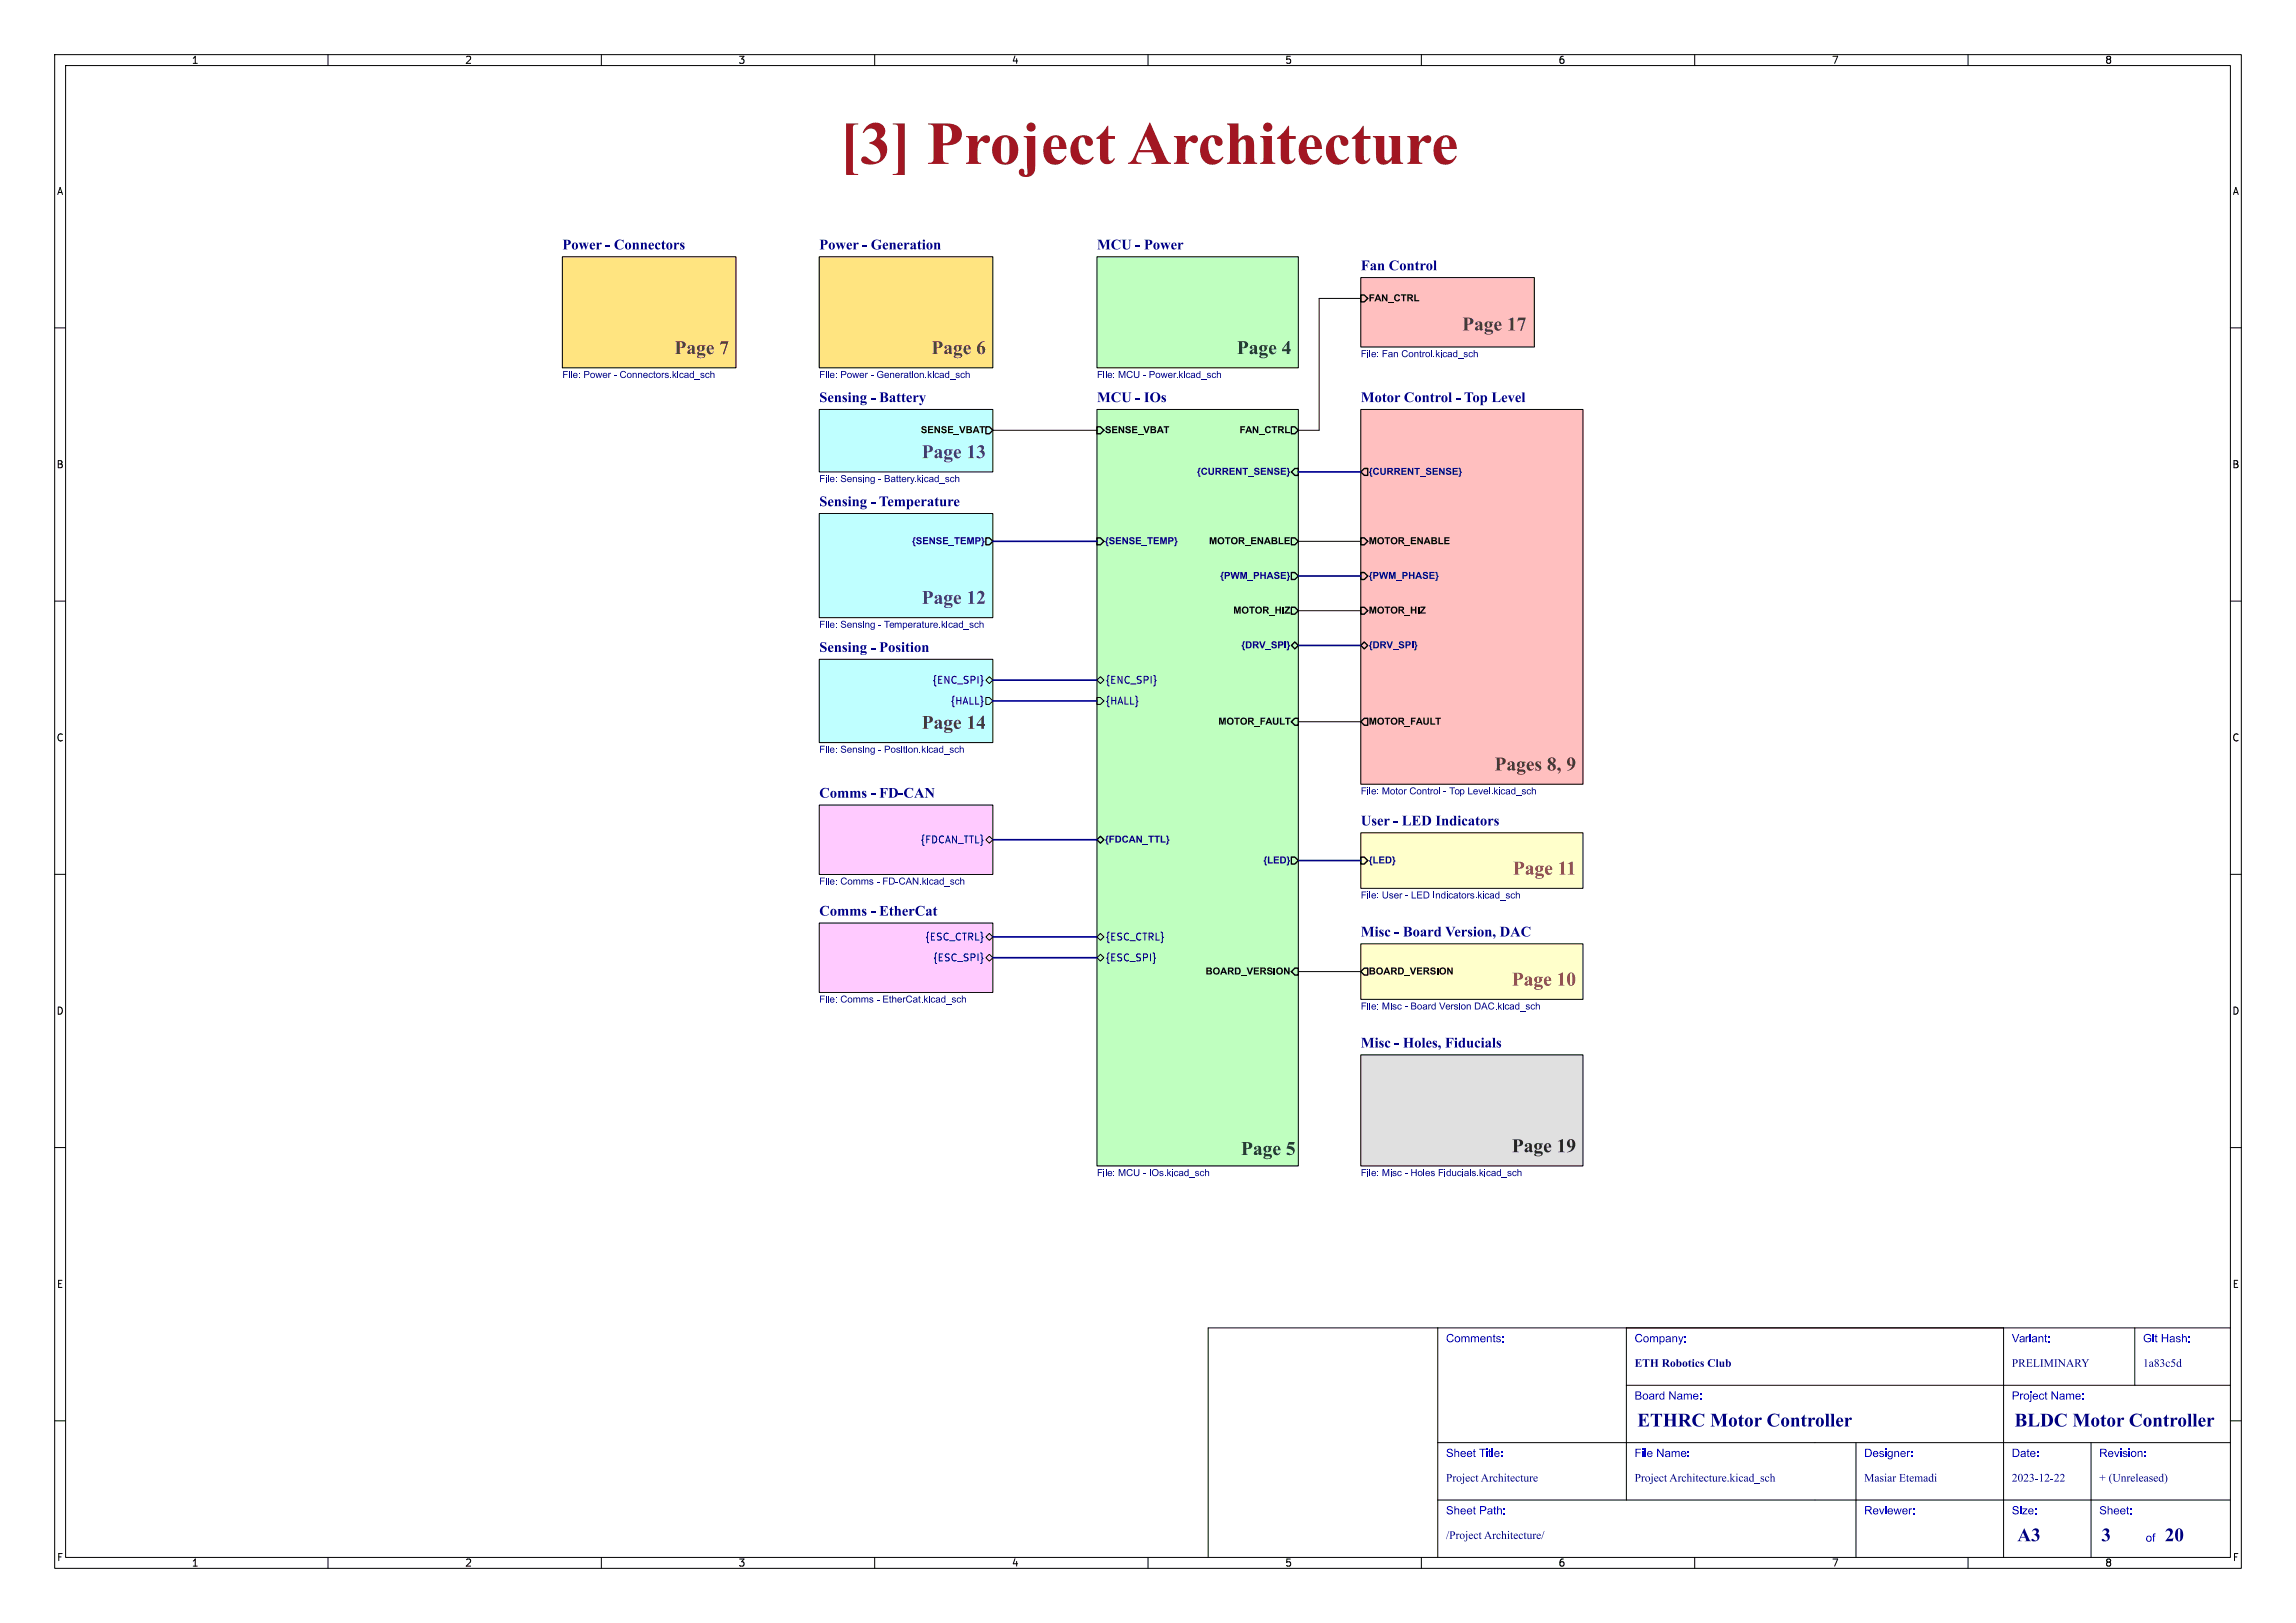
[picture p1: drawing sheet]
<svg xmlns="http://www.w3.org/2000/svg" width="420mm" height="297mm" viewBox="0 0 420 297" stroke-linecap="round" stroke-linejoin="round" font-family="sans-serif">
<defs><g id="words">
<text font-size="11.1" fill="#a21622" x="153.6" y="32.9">[3] ProjectArchitecture</text>
<g font-size="3.5" fill="#644632">
<text x="123.4" y="65.2">Page7</text>
<text x="170.4" y="65.2">Page6</text>
</g>
<g font-size="3.5" fill="#143c28">
<text x="226.3" y="65.2">Page4</text>
<text x="227" y="211.8">Page5</text>
</g>
<g font-size="3.5" fill="#502850">
<text x="267.5" y="60.9">Page17</text>
<text x="168.6" y="133.8">Page14</text>
</g>
<g font-size="3.5" fill="#3c3c78">
<text x="168.6" y="84.3">Page13</text>
<text x="168.6" y="110.9">Page12</text>
</g>
<text font-size="3.5" fill="#641e32" x="273.4" y="141.4">Pages8, 9</text>
<g font-size="3.5" fill="#785028">
<text x="276.7" y="160.5">Page11</text>
<text x="276.5" y="180.8">Page10</text>
</g>
<text font-size="3.5" fill="#232323" x="276.5" y="211.3">Page19</text>
<g font-size="3.5" fill="#00007f">
<text x="299.5" y="261.9">ETHRC Motor Controller</text>
<text x="368.5" y="261.9">BLDC Motor Controller</text>
<text x="369" y="282.9">A3</text>
<text x="384.4" y="282.9">3</text>
<text x="396" y="282.9">20</text>
</g>
<g font-size="2.7" fill="#000084">
<text x="102.9" y="46">Power- Connectors</text>
<text x="149.9" y="46">Power- Generation</text>
<text x="200.7" y="46">MCU - Power</text>
<text x="248.9" y="49.8">FanControl</text>
<text x="149.9" y="73.9">Sensing- Battery</text>
<text x="200.7" y="73.9">MCU - IOs</text>
<text x="248.9" y="73.9">Motor Control- TopLevel</text>
<text x="149.9" y="93">Sensing- Temperature</text>
<text x="149.9" y="119.6">Sensing- Position</text>
<text x="149.9" y="146.3">Comms- FD-CAN</text>
<text x="248.9" y="151.4">User- LED Indicators</text>
<text x="149.9" y="167.9">Comms- EtherCat</text>
<text x="248.9" y="171.7">Misc- BoardVersion,DAC</text>
<text x="248.9" y="192">Misc- Holes,Fiducials</text>
</g>
<g font-size="2.1" fill="#00f">
<text x="264.5" y="246.2">Comments:</text>
<text x="299" y="246.2">Company:</text>
<text x="368" y="246.2">Variant:</text>
<text x="392" y="246.2">Git Hash:</text>
<text x="299" y="256.7">Board Name:</text>
<text x="368" y="256.7">Project Name:</text>
<text x="264.5" y="267.2">Sheet Title:</text>
<text x="299" y="267.2">File Name:</text>
<text x="341" y="267.2">Designer:</text>
<text x="368" y="267.2">Date:</text>
<text x="384" y="267.2">Revision:</text>
<text x="264.5" y="277.7">Sheet Path:</text>
<text x="341" y="277.7">Reviewer:</text>
<text x="368" y="277.7">Size:</text>
<text x="384" y="277.7">Sheet:</text>
<text x="392.5" y="282.7">of</text>
</g>
<g font-size="2.1" fill="#00007f">
<text x="299" y="250.7">ETH RoboticsClub</text>
<text x="368" y="250.7">PRELIMINARY</text>
<text x="392" y="250.7">1a83c5d</text>
<text x="264.5" y="271.7">ProjectArchitecture</text>
<text x="299" y="271.7">ProjectArchitecture.kicad_sch</text>
<text x="341" y="271.7">MasiarEtemadi</text>
<text x="368" y="271.7">2023-12-22</text>
<text x="384" y="271.7">+ (Unreleased)</text>
<text x="264.5" y="282.2">/ProjectArchitecture/</text>
</g>
<g font-size="1.8">
<text x="35" y="11.9">1</text>
<text x="85" y="11.9">2</text>
<text x="135" y="11.9">3</text>
<text x="185" y="11.9">4</text>
<text x="235" y="11.9">5</text>
<text x="285" y="11.9">6</text>
<text x="335" y="11.9">7</text>
<text x="385" y="11.9">8</text>
<text x="10.3" y="35.9">A</text>
<text x="408.3" y="35.9">A</text>
<text x="250.4" y="55.6">FAN_CTRL</text>
<text x="168.4" y="79.7">SENSE_VBAT</text>
<text x="202.1" y="79.7">SENSE_VBAT</text>
<text x="226.8" y="79.7">FAN_CTRL</text>
<text x="10.3" y="85.9">B</text>
<text x="408.2" y="85.9">B</text>
<text x="221.2" y="100.1">MOTOR_ENABLE</text>
<text x="250.4" y="100.1">MOTOR_ENABLE</text>
<text x="225.6" y="112.8">MOTOR_HIZ</text>
<text x="250.4" y="112.8">MOTOR_HIZ</text>
<text x="10.3" y="135.9">C</text>
<text x="222.9" y="133.1">MOTOR_FAULT</text>
<text x="250.4" y="133.1">MOTOR_FAULT</text>
<text x="408.2" y="135.9">C</text>
<text x="220.5" y="178.8">BOARD_VERSION</text>
<text x="250.4" y="178.8">BOARD_VERSION</text>
<text x="10.3" y="185.9">D</text>
<text x="408.2" y="185.9">D</text>
<text x="10.3" y="235.9">E</text>
<text x="408.3" y="235.9">E</text>
<text x="10.3" y="285.9">F</text>
<text x="35" y="286.9">1</text>
<text x="85" y="286.9">2</text>
<text x="135" y="286.9">3</text>
<text x="185" y="286.9">4</text>
<text x="235" y="286.9">5</text>
<text x="285" y="286.9">6</text>
<text x="335" y="286.9">7</text>
<text x="385" y="286.9">8</text>
<text x="408.3" y="285.9">F</text>
</g>
<g font-size="1.8" fill="#000084">
<text x="102.9" y="69.9">File: Power - Connectors.kicad_sch</text>
<text x="149.9" y="69.9">File: Power - Generation.kicad_sch</text>
<text x="200.7" y="69.9">File: MCU - Power.kicad_sch</text>
<text x="248.9" y="66.1">File: Fan Control.kicad_sch</text>
<text x="149.9" y="88.9">File: Sensing - Battery.kicad_sch</text>
<text x="219" y="87.4">{CURRENT_SENSE}</text>
<text x="250.4" y="87.4">{CURRENT_SENSE}</text>
<text x="166.8" y="100.1">{SENSE_TEMP}</text>
<text x="202.1" y="100.1">{SENSE_TEMP}</text>
<text x="223.2" y="106.4">{PWM_PHASE}</text>
<text x="250.4" y="106.4">{PWM_PHASE}</text>
<text x="149.9" y="115.6">File: Sensing - Temperature.kicad_sch</text>
<text x="227.1" y="119.1">{DRV_SPI}</text>
<text x="250.4" y="119.1">{DRV_SPI}</text>
<text x="170.5" y="125.3">{ENC_SPI}</text>
<text x="202.1" y="125.3">{ENC_SPI}</text>
<text x="173.8" y="129.1">{HALL}</text>
<text x="202.1" y="129.1">{HALL}</text>
<text x="149.9" y="138.5">File: Sensing - Position.kicad_sch</text>
<text x="248.9" y="146.1">File: Motor Control - Top Level.kicad_sch</text>
<text x="168.3" y="154.5">{FDCAN_TTL}</text>
<text x="202.1" y="154.7">{FDCAN_TTL}</text>
<text x="231.1" y="158.5">{LED}</text>
<text x="250.4" y="158.5">{LED}</text>
<text x="149.9" y="162.6">File: Comms - FD-CAN.kicad_sch</text>
<text x="248.9" y="165.1">File: User - LED Indicators.kicad_sch</text>
<text x="169.1" y="172.3">{ESC_CTRL}</text>
<text x="202.1" y="172.3">{ESC_CTRL}</text>
<text x="170.6" y="176.1">{ESC_SPI}</text>
<text x="202.1" y="176.1">{ESC_SPI}</text>
<text x="149.9" y="184.2">File: Comms - EtherCat.kicad_sch</text>
<text x="248.9" y="185.5">File: Misc - Board Version DAC.kicad_sch</text>
<text x="248.9" y="215.9">File: Misc - Holes Fiducials.kicad_sch</text>
</g>
</g></defs>
<g fill="none" stroke="#000" stroke-width=".18">
<path d="M10 10h400v277h-400zM12 12h396v273h-396zM60 10v2M110 10v2M160 10v2M210 10v2M260 10v2M310 10v2M360 10v2M102.9 47h31.7v20.3h-31.7zM10 60h2M408 60h2"/>
<path d="M10 110h2M408 110h2M10 160h2M408 160h2M10 210h2M408 210h2M263 243v42M297.5 253.5h110.5M297.5 243v31.5M366.5 243v42M390.5 243v10.5M408 243h-187v42"/>
<path d="M10 260h2M263 274.5h145M263 264h145M339.5 264v21M382.5 264v21M408 260h2M60 285v2M110 285v2M160 285v2M210 285v2M260 285v2M310 285v2"/>
<path d="M360 285v2"/>
</g>
<g fill="#ffe480" stroke="#ffe480" stroke-width=".18">
<path d="M102.9 47h31.7v20.3h-31.7z"/>
<path d="M149.9 47h31.7v20.3h-31.7z"/>
</g>
<g fill="#bfffff" stroke="#bfffff" stroke-width=".18">
<path d="M149.9 74.9h31.7v11.5h-31.7z"/>
<path d="M149.9 94h31.7v19h-31.7z"/>
<path d="M149.9 120.7h31.7v15.2h-31.7z"/>
</g>
<path d="M248.9 193h40.7v20.4h-40.7z" fill="#e0e0e0" stroke="#e0e0e0" stroke-width=".18"/>
<g fill="#ffbfbf" stroke="#ffbfbf" stroke-width=".18">
<path d="M248.9 74.9h40.7v68.6h-40.7z"/>
<path d="M248.9 50.8h31.8v12.7h-31.8z"/>
</g>
<g fill="#ffffcb" stroke="#ffffcb" stroke-width=".18">
<path d="M248.9 152.4h40.7v10.2h-40.7z"/>
<path d="M248.9 172.7h40.7v10.2h-40.7z"/>
</g>
<g fill="#ffcaff" stroke="#ffcaff" stroke-width=".18">
<path d="M149.9 147.3h31.7v12.7h-31.7z"/>
<path d="M149.9 168.9h31.7v12.7h-31.7z"/>
</g>
<g fill="#bfffbf" stroke="#bfffbf" stroke-width=".18">
<path d="M200.7 47h36.8v20.3h-36.8z"/>
<path d="M200.7 74.9h36.8v138.5h-36.8z"/>
</g>
<g fill="#000084">
<path d="M103 67.9h.9v.1h-.7v.4h.6v.2h-.6v.6h-.2z"/>
<path d="M104.1 67.9h.1v.2h-.1z"/>
<path d="M104.5 67.9h.1v1.3h-.1z"/>
<path d="M106.9 67.9h.4a.39 .39 0 0 1 .5 .4 .39 .39 0 0 1-.4 .3h-.4v.6h-.1v-.7h.6l.2-.2-.2-.3h-.5v.5h-.1z"/>
<path d="M113.6 68l.6-.1 .3 .3-.1 .1a.45 .45 0 0 0-.7-.2 .45 .45 0 0 0-.1 .7l.4 .2h.2l.2-.3 .1 .1a.62 .62 0 0 1-.9 .2 .62 .62 0 0 1 0-1z"/>
<path d="M119.6 68l.2-.1v.3h.1v.2h-.1v.5l.1 .3a.23 .23 0 0 1-.2-.1 .23 .23 0 0 1-.1-.2v-.5h-.1z"/>
<path d="M123 67.9h.2v.7l.4-.4h.2l-.4 .4 .4 .6h-.2l-.3-.5-.1 .5h-.2z"/>
<path d="M123.9 67.9h.2v.2h-.2z"/>
<path d="M126.3 68.3l.2-.1 .3 .1v-.4h.1v1.3l-.1-.2-.2 .2-.3-.1-.2-.3 .2-.1a.29 .29 0 0 0 .4 .3 .29 .29 0 0 0 .1-.5l-.3-.1-.2 .3h-.2z"/>
<path d="M129.9 67.9h.2v.4l.3-.1 .3 .2v.8h-.2v-.7l-.2-.1-.2 .1v.7h-.2z"/>
</g>
<path d="M149.9 74.9h31.7v11.5h-31.7z" fill="none" stroke="#000" stroke-width=".18"/>
<path d="M180.3 78.1h.7l.6 .6-.6 .7h-.7z" fill="none" stroke="#000" stroke-width=".25"/>
<g fill="#000084">
<path d="M150 86.9h.9v.2h-.7v.4h.6v.1h-.6v.6h-.2z"/>
<path d="M151.1 86.9h.1v.2h-.1z"/>
<path d="M151.5 86.9h.1v1.3h-.1z"/>
<path d="M153.9 87h.6l.3 .2-.2 .1a.27 .27 0 0 0-.3-.3 .27 .27 0 0 0-.2 .4l.2 .1a.43 .43 0 0 1 .5 .5 .43 .43 0 0 1-.8 .2l-.2-.3 .1-.1a.31 .31 0 0 0 .4 .3 .31 .31 0 0 0 .3-.4l-.7-.2z"/>
<path d="M157.9 86.9h.1v.2h-.1z"/>
<path d="M161.8 86.9l.8 .1 .1 .3-.1 .2 .2 .3a.38 .38 0 0 1-.5 .4h-.5v-.1l.8-.1-.1-.3-.5-.1v.5h-.2v-.6h.5a.2 .2 0 0 0 .3-.2 .2 .2 0 0 0-.2-.2h-.4v.4h-.2z"/>
<path d="M164 87.1l.2-.1v.3h.1v.1h-.1v.5l.2 .3a.23 .23 0 0 1-.3 0 .23 .23 0 0 1-.1-.3v-.5h-.1z"/>
<path d="M164.5 87.1l.2-.1v.3h.1v.1h-.1v.5l.2 .3a.23 .23 0 0 1-.3 0 .23 .23 0 0 1-.1-.3v-.5h-.1z"/>
<path d="M167.8 86.9h.2v.8l.3-.4h.2l-.3 .3 .4 .6h-.2l-.3-.5-.1 .5h-.2z"/>
<path d="M168.7 86.9h.2v.2h-.2z"/>
<path d="M171 87.4l.3-.1 .3 .1v-.5h.1v1.3l-.1-.1-.2 .1h-.3l-.2-.4h.2a.29 .29 0 0 0 .4 .3 .29 .29 0 0 0 .1-.5l-.3-.2-.2 .4h-.2z"/>
<path d="M174.7 86.9h.2v.5l.3-.1 .2 .1 .1 .8h-.2v-.6l-.2-.2-.2 .1v.7h-.2z"/>
</g>
<path d="M248.9 193h40.7v20.4h-40.7z" fill="none" stroke="#000" stroke-width=".18"/>
<g fill="#000084">
<path d="M249.1 213.9h.8v.2h-.7v.4h.6v.1h-.6v.6h-.1z"/>
<path d="M250.1 213.9h.2v.2h-.2z"/>
<path d="M250.5 213.9h.2v1.3h-.2z"/>
<path d="M252.9 213.9h.3l.3 1.1 .4-1.1h.2v1.3h-.1v-1.1l-.4 1.1h-.2l-.3-1.1v1.1h-.2z"/>
<path d="M254.4 213.9h.1v.2h-.1z"/>
<path d="M258.1 213.9h.2v.6h.7v-.6h.1v1.3h-.1v-.6h-.7v.6h-.2z"/>
<path d="M260.4 213.9h.1v1.3h-.1z"/>
<path d="M263.2 213.9h.8v.2h-.6v.4h.5v.1h-.5v.6h-.2z"/>
<path d="M264.2 213.9h.2v.2h-.2z"/>
<path d="M264.7 214.4l.3-.1 .2 .1v-.5h.2v1.3l-.2-.1-.1 .1h-.3l-.2-.4h.1a.29 .29 0 0 0 .4 .3 .29 .29 0 0 0 .1-.5l-.3-.2-.2 .4h-.1z"/>
<path d="M267.5 213.9h.2v.2h-.2z"/>
<path d="M268.9 213.9h.1v1.3h-.1z"/>
<path d="M270.7 213.9h.1v.8l.4-.4h.2l-.4 .3 .4 .6h-.2l-.3-.5-.1 .5h-.1z"/>
<path d="M271.5 213.9h.2v.2h-.2z"/>
<path d="M273.9 214.4l.2-.1 .3 .1v-.5h.2v1.3l-.2-.1-.2 .1h-.2l-.2-.4h.1a.29 .29 0 0 0 .4 .3 .29 .29 0 0 0 .1-.5l-.3-.2-.2 .4h-.1z"/>
<path d="M277.6 213.9h.1v.5l.3-.1 .3 .1v.8h-.1v-.6l-.2-.2-.3 .1v.7h-.1z"/>
</g>
<path d="M248.9 74.9h40.7v68.6h-40.7z" fill="none" stroke="#000" stroke-width=".18"/>
<path d="M248.9 98.4h.7l.6 .7-.6 .6h-.7zM249.6 85.7h.6v1.3h-.6l-.7-.6zM248.9 111.1h.7l.6 .7-.6 .6h-.7zM248.9 118.1l.7-.6 .6 .6-.6 .6zM248.9 104.8h.7l.6 .6-.6 .6h-.7zM249.6 131.4h.6v1.3h-.6l-.7-.6z" fill="none" stroke="#000" stroke-width=".25"/>
<g fill="#000084">
<path d="M249.1 144.1h.8v.1h-.7v.4h.6v.2h-.6v.6h-.1z"/>
<path d="M250.1 144.1h.2v.2h-.2z"/>
<path d="M250.5 144.1h.2v1.3h-.2z"/>
<path d="M252.9 144.1h.3l.3 1.1 .4-1.1h.2v1.3h-.1v-1.1l-.4 1.1h-.2l-.3-1.1v1.1h-.2z"/>
<path d="M255.4 144.2l.1-.1v.3h.2v.2h-.2v.5l.2 .3a.23 .23 0 0 1-.2-.1 .23 .23 0 0 1-.1-.2v-.5h-.1z"/>
<path d="M258.1 144.2l.6-.1 .3 .3-.2 .1a.45 .45 0 0 0-.6-.2 .45 .45 0 0 0-.1 .7l.4 .2h.2l.1-.3 .2 .1a.62 .62 0 0 1-.9 .2 .62 .62 0 0 1 0-1z"/>
<path d="M261.2 144.2l.2-.1v.3h.1v.2h-.1v.5l.1 .3a.23 .23 0 0 1-.2-.1 .23 .23 0 0 1-.1-.2v-.5h-.1z"/>
<path d="M263.3 144.1h.1v1.3h-.1z"/>
<path d="M265.1 144.1h1v.1h-.4v1.2h-.1v-1.2h-.5z"/>
<path d="M268.6 144.1h.1v1.1h.7v.2h-.8z"/>
<path d="M272.4 144.1h.2v1.3h-.2z"/>
<path d="M273.3 144.1h.1v.7l.4-.4h.2l-.3 .4 .4 .6h-.2l-.3-.5-.2 .5h-.1z"/>
<path d="M274.2 144.1h.1v.2h-.1z"/>
<path d="M276.5 144.5l.3-.1 .2 .1v-.4h.2v1.3l-.2-.2-.1 .2-.3-.1-.2-.3 .2-.1a.29 .29 0 0 0 .3 .3 .29 .29 0 0 0 .1-.5l-.3-.1-.1 .3h-.2z"/>
<path d="M280.2 144.1h.2v.4l.2-.1 .3 .2 .1 .8h-.2v-.7l-.2-.1-.2 .1v.7h-.2z"/>
</g>
<path d="M248.9 152.4h40.7v10.2h-40.7z" fill="none" stroke="#000" stroke-width=".18"/>
<path d="M248.9 156.8h.7l.6 .7-.6 .6h-.7z" fill="none" stroke="#000" stroke-width=".25"/>
<g fill="#000084">
<path d="M249.1 163.1h.8v.2h-.7v.4h.6v.1h-.6v.6h-.1z"/>
<path d="M250.1 163.1h.2v.2h-.2z"/>
<path d="M250.5 163.1h.2v1.3h-.2z"/>
<path d="M252.9 163.1h.2v.8a.34 .34 0 0 0 .3 .4 .34 .34 0 0 0 .3-.4v-.8h.2v.8a.5 .5 0 0 1-.5 .5 .5 .5 0 0 1-.5-.5z"/>
<path d="M258.2 163.1h.2v1.2h.6v.1h-.8z"/>
<path d="M259.2 163.1h.9v.2h-.7v.4h.7v.1h-.7v.5h.8v.1h-1z"/>
<path d="M260.4 163.1h.4a.64 .64 0 0 1 .7 .7 .64 .64 0 0 1-.6 .6h-.5v-.1h.4a.49 .49 0 0 0 .5-.5 .49 .49 0 0 0-.5-.5h-.2v1h-.2z"/>
<path d="M262.2 163.1h.2v1.3h-.2z"/>
<path d="M263.7 163.6l.3-.1 .2 .1v-.5h.2v1.3l-.2-.1-.1 .1h-.3l-.2-.4h.2a.29 .29 0 0 0 .3 .3 .29 .29 0 0 0 .1-.5l-.3-.2-.1 .4h-.2z"/>
<path d="M264.6 163.1h.2v.2h-.2z"/>
<path d="M266.9 163.3l.2-.1v.3h.1v.1h-.1v.5l.2 .3a.23 .23 0 0 1-.3 0 .23 .23 0 0 1-.1-.3v-.5h-.1z"/>
<path d="M270.4 163.1h.1v.8l.4-.4h.2l-.4 .3 .4 .6h-.2l-.3-.5-.1 .5h-.1z"/>
<path d="M271.3 163.1h.1v.2h-.1z"/>
<path d="M273.6 163.6l.3-.1 .2 .1v-.5h.2v1.3l-.2-.1-.2 .1h-.2l-.2-.4h.1a.29 .29 0 0 0 .4 .3 .29 .29 0 0 0 .1-.5l-.3-.2-.2 .4h-.1z"/>
<path d="M277.3 163.1h.1v.5l.3-.1 .3 .1v.8h-.1v-.6l-.2-.2-.2 .1-.1 .7h-.1z"/>
</g>
<path d="M248.9 172.7h40.7v10.2h-40.7z" fill="none" stroke="#000" stroke-width=".18"/>
<path d="M249.6 177.2h.6v1.2h-.6l-.7-.6z" fill="none" stroke="#000" stroke-width=".25"/>
<g fill="#000084">
<path d="M249.1 183.5h.8v.1h-.7v.4h.6v.2h-.6v.5h-.1z"/>
<path d="M250.1 183.5h.2v.1h-.2z"/>
<path d="M250.5 183.5h.2v1.2h-.2z"/>
<path d="M252.9 183.5h.3l.3 1 .4-1h.2v1.2h-.1v-1l-.4 1h-.2l-.3-1v1h-.2z"/>
<path d="M254.4 183.5h.1v.1h-.1z"/>
<path d="M258.1 183.5l.8 .1 .1 .2-.1 .3 .2 .3a.38 .38 0 0 1-.5 .3h-.5v-.1l.8-.1-.1-.3-.5-.1v.5h-.2v-.6h.5a.2 .2 0 0 0 .3-.1 .2 .2 0 0 0-.2-.3h-.4v.4h-.2z"/>
<path d="M261.9 183.9l.3-.1 .3 .1v-.4h.1v1.2l-.1-.1-.2 .1h-.3l-.2-.3 .2-.1a.29 .29 0 0 0 .3 .3 .29 .29 0 0 0 .1-.5l-.2-.2-.2 .4h-.2z"/>
<path d="M263.2 183.5h.2l.4 1.1 .4-1.1h.2l-.5 1.2h-.2z"/>
<path d="M266.9 183.5h.2v.1h-.2z"/>
<path d="M269.8 183.5h.4a.64 .64 0 0 1 .6 .6 .64 .64 0 0 1-.5 .6h-.5v-.1h.4a.49 .49 0 0 0 .5-.5 .49 .49 0 0 0-.5-.5h-.2v1h-.2z"/>
<path d="M271.4 183.5h.2l.5 1.2h-.2l-.1-.4h-.5l-.2 .4h-.2l.2-.5h.6l-.2-.6-.2 .6h-.2z"/>
<path d="M272.4 183.6l.6-.1 .3 .2-.2 .2a.45 .45 0 0 0-.6-.2 .45 .45 0 0 0-.1 .7l.4 .2 .2-.1 .2-.2h.1a.62 .62 0 0 1-.9 .3 .62 .62 0 0 1 0-1z"/>
<path d="M274 183.5h.2v.7l.3-.4h.2l-.3 .4 .4 .5h-.2l-.3-.4-.1 .4h-.2z"/>
<path d="M274.9 183.5h.2v.1h-.2z"/>
<path d="M277.2 183.9l.3-.1 .3 .1v-.4h.1v1.2l-.1-.1-.2 .1h-.3l-.2-.3 .2-.1a.29 .29 0 0 0 .4 .3 .29 .29 0 0 0 .1-.5l-.3-.2-.2 .4h-.2z"/>
<path d="M280.9 183.5h.2v.4l.3-.1 .2 .1 .1 .8h-.2v-.6l-.2-.2-.2 .2v.6h-.2z"/>
</g>
<path d="M149.9 94h31.7v19h-31.7z" fill="none" stroke="#000" stroke-width=".18"/>
<path d="M180.3 98.4h.7l.6 .7-.6 .6h-.7z" fill="none" stroke="#000" stroke-width=".25"/>
<g fill="#000084">
<path d="M150 113.6h.9v.2h-.7v.4h.6v.1h-.6v.6h-.2z"/>
<path d="M151.1 113.6h.1v.2h-.1z"/>
<path d="M151.5 113.6h.1v1.3h-.1z"/>
<path d="M153.9 113.7l.6-.1 .3 .3-.2 .1a.27 .27 0 0 0-.3-.3 .27 .27 0 0 0-.2 .4h.2a.43 .43 0 0 1 .5 .6 .43 .43 0 0 1-.8 .2l-.2-.3 .1-.1a.31 .31 0 0 0 .4 .3 .31 .31 0 0 0 .3-.4l-.7-.3z"/>
<path d="M157.9 113.6h.1v.2h-.1z"/>
<path d="M161.7 113.6h1v.2h-.4v1.1h-.1v-1.1h-.5z"/>
<path d="M168.7 113.7l.2-.1v.4h.1v.1h-.1v.5l.2 .3a.23 .23 0 0 1-.3 0 .23 .23 0 0 1-.1-.3v-.5h-.1z"/>
<path d="M172.3 113.6h.1v.7l.4-.3h.2l-.4 .3 .4 .6h-.2l-.3-.5-.1 .5h-.1z"/>
<path d="M173.1 113.6h.2v.2h-.2z"/>
<path d="M175.5 114l.3-.1 .2 .2v-.5h.2v1.3l-.2-.1-.2 .1-.2-.1-.2-.3 .1-.1a.29 .29 0 0 0 .4 .4 .29 .29 0 0 0 .1-.5l-.3-.2-.2 .3h-.1z"/>
<path d="M179.2 113.6h.1v.5l.3-.2 .3 .2v.8h-.1v-.7l-.2-.1-.2 .1-.1 .7h-.1z"/>
</g>
<path d="M149.9 120.7h31.7v15.2h-31.7zM180.3 127.6h.7l.6 .7-.6 .6h-.7zM181 123.8l.6 .7-.6 .6-.7-.6z" fill="none" stroke="#000" stroke-width=".18"/>
<path d="M179.7 124.5l.1 .1h-.1" fill="none" stroke="#000084" stroke-width=".18"/>
<g fill="#000084">
<path d="M150 136.5h.9v.1h-.7v.4h.6v.2h-.6v.5h-.2z"/>
<path d="M151.1 136.5h.1v.1h-.1z"/>
<path d="M151.5 136.5h.1v1.2h-.1z"/>
<path d="M153.9 136.6l.6-.1 .3 .3h-.2a.27 .27 0 0 0-.3-.3 .27 .27 0 0 0-.2 .4l.2 .1a.43 .43 0 0 1 .5 .6 .43 .43 0 0 1-.8 .1l-.2-.3 .1-.1a.31 .31 0 0 0 .4 .3 .31 .31 0 0 0 .3-.3l-.7-.3z"/>
<path d="M157.9 136.5h.1v.1h-.1z"/>
<path d="M161.8 136.5h.5a.39 .39 0 0 1 .5 .3 .39 .39 0 0 1-.5 .4h-.3v.5h-.2v-.6h.7l.1-.3-.1-.2h-.5v.5h-.2z"/>
<path d="M164.9 136.5h.1v.1h-.1z"/>
<path d="M165.3 136.6l.2-.1v.3h.1v.1h-.1v.6l.1 .2a.23 .23 0 0 1-.2 0 .23 .23 0 0 1-.1-.2v-.6h-.1z"/>
<path d="M165.8 136.5h.1v.1h-.1z"/>
<path d="M168.6 136.5h.2v.7l.4-.4h.2l-.4 .4 .4 .5h-.2l-.3-.4-.1 .4h-.2z"/>
<path d="M169.5 136.5h.2v.1h-.2z"/>
<path d="M171.9 136.9l.2-.1 .3 .1v-.4h.1v1.2l-.1-.1-.2 .2-.3-.1-.2-.3 .2-.1a.29 .29 0 0 0 .4 .3 .29 .29 0 0 0 .1-.5l-.3-.2-.2 .4h-.2z"/>
<path d="M175.5 136.5h.2v.4l.3-.1 .3 .2v.7h-.2v-.6l-.2-.2-.2 .2v.6h-.2z"/>
</g>
<path d="M149.9 147.3h31.7v12.7h-31.7zM180.3 153.7l.7-.7 .6 .7-.6 .6z" fill="none" stroke="#000" stroke-width=".18"/>
<g fill="#000084">
<path d="M150 160.6h.9v.1h-.7v.4h.6v.2h-.6v.6h-.2z"/>
<path d="M151.1 160.6h.1v.2h-.1z"/>
<path d="M151.5 160.6h.1v1.3h-.1z"/>
<path d="M154 160.8l.6-.2 .3 .3-.2 .1a.45 .45 0 0 0-.6-.2 .45 .45 0 0 0-.1 .7l.4 .2h.2l.2-.3 .1 .1a.62 .62 0 0 1-.9 .3 .62 .62 0 0 1 0-1z"/>
<path d="M161.6 160.6h.8v.1h-.7v.4h.6v.2h-.6v.6h-.1z"/>
<path d="M162.6 160.6h.5a.64 .64 0 0 1 .6 .6 .64 .64 0 0 1-.6 .7h-.5v-.2h.5a.49 .49 0 0 0 .4-.5 .49 .49 0 0 0-.4-.5h-.3v1h-.2z"/>
<path d="M164.6 160.8l.6-.2 .3 .3-.1 .1a.45 .45 0 0 0-.7-.2 .45 .45 0 0 0 0 .7l.3 .2h.3l.1-.3 .2 .1a.62 .62 0 0 1-1 .3 .62 .62 0 0 1 0-1z"/>
<path d="M166.1 160.6h.2l.5 1.3h-.2l-.1-.4h-.5l-.2 .4h-.2l.3-.6h.5l-.2-.6-.2 .6h-.1z"/>
<path d="M167 160.6h.1l.7 1v-1h.2v1.3h-.2l-.7-1v1h-.1z"/>
<path d="M168.7 160.6h.2v.7l.4-.3h.2l-.4 .3 .4 .6h-.2l-.3-.5-.1 .5h-.2z"/>
<path d="M169.6 160.6h.2v.2h-.2z"/>
<path d="M172 161l.2-.1 .3 .2v-.5h.1v1.3l-.1-.1-.2 .1-.3-.1-.2-.3 .2-.1a.29 .29 0 0 0 .4 .3 .29 .29 0 0 0 .1-.4l-.3-.2-.2 .3h-.2z"/>
<path d="M175.6 160.6h.2v.5l.3-.2 .3 .2v.8h-.2v-.7l-.2-.1-.2 .1v.7h-.2z"/>
</g>
<path d="M149.9 168.9h31.7v12.7h-31.7zM180.3 175.3l.7-.7 .6 .7-.6 .6zM181 170.8l.6 .7-.6 .6-.7-.6z" fill="none" stroke="#000" stroke-width=".18"/>
<path d="M179.7 175.3l.1 .1h-.1" fill="none" stroke="#000084" stroke-width=".18"/>
<g fill="#000084">
<path d="M150 182.2h.9v.1h-.7v.4h.6v.2h-.6v.6h-.2z"/>
<path d="M151.1 182.2h.1v.2h-.1z"/>
<path d="M151.5 182.2h.1v1.3h-.1z"/>
<path d="M154 182.3l.6-.1 .3 .3-.2 .1a.45 .45 0 0 0-.6-.2 .45 .45 0 0 0-.1 .7l.4 .2h.2l.2-.3 .1 .1a.62 .62 0 0 1-.9 .2 .62 .62 0 0 1 0-1z"/>
<path d="M161.5 182.2h1v.1h-.8v.4h.7v.2h-.7v.4h.8v.2h-1z"/>
<path d="M162.7 182.3l.2-.1v.3h.2v.2h-.2v.5l.2 .3a.23 .23 0 0 1-.3-.1 .23 .23 0 0 1-.1-.2v-.5h-.1z"/>
<path d="M163.2 182.2h.2v.4l.2-.1 .3 .2 .1 .8h-.2v-.7l-.2-.1-.2 .1v.7h-.2z"/>
<path d="M165.9 182.3l.6-.1 .3 .3-.1 .1a.45 .45 0 0 0-.7-.2 .45 .45 0 0 0 0 .7l.3 .2h.3l.1-.3 .2 .1a.62 .62 0 0 1-1 .2 .62 .62 0 0 1 0-1z"/>
<path d="M168.1 182.3l.1-.1v.3h.2v.2h-.2v.5l.2 .3a.23 .23 0 0 1-.3-.1 .23 .23 0 0 1 0-.2v-.5h-.1z"/>
<path d="M169 182.2h.2v.7l.4-.4h.2l-.4 .4 .4 .6h-.2l-.3-.5-.1 .5h-.2z"/>
<path d="M169.9 182.2h.2v.2h-.2z"/>
<path d="M172.3 182.6l.2-.1 .3 .1v-.4h.1v1.3l-.1-.2-.2 .2-.3-.1-.2-.3 .2-.1a.29 .29 0 0 0 .4 .3 .29 .29 0 0 0 .1-.5l-.3-.1-.2 .3h-.2z"/>
<path d="M175.9 182.2h.2v.4l.3-.1 .3 .2v.8h-.2v-.7l-.2-.1-.2 .1v.7h-.2z"/>
</g>
<path d="M149.9 47h31.7v20.3h-31.7z" fill="none" stroke="#000" stroke-width=".18"/>
<g fill="#000084">
<path d="M150 67.9h.9v.1h-.7v.4h.6v.2h-.6v.6h-.2z"/>
<path d="M151.1 67.9h.1v.2h-.1z"/>
<path d="M151.5 67.9h.1v1.3h-.1z"/>
<path d="M153.8 67.9h.5a.39 .39 0 0 1 .5 .4 .39 .39 0 0 1-.5 .3h-.3v.6h-.2v-.7h.7l.1-.2-.1-.3h-.5v.5h-.2z"/>
<path d="M160.6 68l.6-.1 .3 .2 .1 .1-.2 .1a.49 .49 0 0 0-.7-.1 .49 .49 0 0 0 0 .8 .49 .49 0 0 0 .7-.1v-.2h-.3v-.2h.5v.5a.69 .69 0 0 1-1 0 .69 .69 0 0 1 0-1z"/>
<path d="M166.4 68l.2-.1v.3h.1v.2h-.1v.5l.1 .3a.23 .23 0 0 1-.2-.1 .23 .23 0 0 1-.1-.2v-.5h-.1z"/>
<path d="M166.9 67.9h.1v.2h-.1z"/>
<path d="M169.7 67.9h.2v.7l.4-.4h.2l-.4 .4 .4 .6h-.2l-.3-.5-.1 .5h-.2z"/>
<path d="M170.6 67.9h.2v.2h-.2z"/>
<path d="M173 68.3l.2-.1 .3 .1v-.4h.1v1.3l-.1-.2-.2 .2-.3-.1-.2-.3 .2-.1a.29 .29 0 0 0 .4 .3 .29 .29 0 0 0 .1-.5l-.3-.1-.2 .3h-.2z"/>
<path d="M176.6 67.9h.2v.4l.3-.1 .3 .2v.8h-.2v-.7l-.2-.1-.2 .1v.7h-.2z"/>
</g>
<path d="M200.7 47h36.8v20.3h-36.8z" fill="none" stroke="#000" stroke-width=".18"/>
<g fill="#000084">
<path d="M200.8 67.9h.9v.1h-.7v.4h.6v.2h-.6v.6h-.2z"/>
<path d="M201.9 67.9h.1v.2h-.1z"/>
<path d="M202.3 67.9h.1v1.3h-.1z"/>
<path d="M204.6 67.9h.3l.4 1.1 .3-1.1h.3v1.3h-.2v-1.1l-.4 1.1h-.1l-.4-1.1v1.1h-.2z"/>
<path d="M206.2 68l.7-.1 .2 .3-.1 .1a.45 .45 0 0 0-.6-.2 .45 .45 0 0 0-.1 .7l.4 .2h.2l.1-.3 .2 .1a.62 .62 0 0 1-1 .2 .62 .62 0 0 1 0-1z"/>
<path d="M207.4 67.9h.2v.7a.34 .34 0 0 0 .3 .4 .34 .34 0 0 0 .3-.4v-.7h.2v.7a.5 .5 0 0 1-.5 .6 .5 .5 0 0 1-.5-.6z"/>
<path d="M210.3 67.9h.5a.39 .39 0 0 1 .4 .4 .39 .39 0 0 1-.4 .3h-.4v.6h-.1v-.7h.6l.2-.2-.2-.3h-.5v.5h-.1z"/>
<path d="M215.7 67.9h.1v.7l.4-.4h.2l-.3 .4 .3 .6h-.1l-.4-.5-.1 .5h-.1z"/>
<path d="M216.6 67.9h.1v.2h-.1z"/>
<path d="M218.9 68.3l.3-.1 .2 .1v-.4h.2v1.3l-.2-.2-.1 .2-.3-.1-.2-.3 .1-.1a.29 .29 0 0 0 .4 .3 .29 .29 0 0 0 .1-.5l-.3-.1-.2 .3h-.1z"/>
<path d="M222.6 67.9h.1v.4l.3-.1 .3 .2v.8h-.1v-.7l-.2-.1-.2 .1-.1 .7h-.1z"/>
</g>
<path d="M248.9 50.8h31.8v12.7h-31.8z" fill="none" stroke="#000" stroke-width=".18"/>
<path d="M248.9 54h.7l.6 .6-.6 .6h-.7z" fill="none" stroke="#000" stroke-width=".25"/>
<g fill="#000084">
<path d="M249.1 64.1h.8v.1h-.7v.4h.6v.2h-.6v.6h-.1z"/>
<path d="M250.1 64.1h.2v.2h-.2z"/>
<path d="M250.5 64.1h.2v1.3h-.2z"/>
<path d="M252.9 64.1h.9v.1h-.7v.4h.6v.2h-.6v.6h-.2z"/>
<path d="M256.6 64.2l.6-.1 .3 .2-.1 .2a.45 .45 0 0 0-.7-.2 .45 .45 0 0 0-.1 .7l.4 .2 .2-.1 .2-.2h.1a.62 .62 0 0 1-.9 .3 .62 .62 0 0 1 0-1z"/>
<path d="M259.7 64.2l.2-.1v.3h.1v.2h-.1v.5l.2 .3a.23 .23 0 0 1-.3-.1 .23 .23 0 0 1-.1-.2v-.5h-.1z"/>
<path d="M261.8 64.1h.1v1.3h-.1z"/>
<path d="M262.7 64.1h.1v.7l.4-.4h.2l-.4 .4 .4 .6h-.2l-.3-.5-.1 .5h-.1z"/>
<path d="M263.6 64.1h.1v.2h-.1z"/>
<path d="M265.9 64.5l.3-.1 .2 .1v-.4h.2v1.3l-.2-.2-.2 .2-.2-.1-.2-.3 .1-.1a.29 .29 0 0 0 .4 .3 .29 .29 0 0 0 .1-.5l-.3-.2-.2 .4h-.1z"/>
<path d="M269.6 64.1h.1v.4l.3-.1 .3 .2v.8h-.1v-.7l-.2-.2-.2 .2-.1 .7h-.1z"/>
</g>
<path d="M200.7 74.9h36.8v138.5h-36.8zM200.7 127.6h.6l.6 .7-.6 .6h-.6zM201.3 123.8l.6 .7-.6 .6-.6-.6zM200.7 175.3l.6-.7 .6 .7-.6 .6zM201.3 170.8l.6 .7-.6 .6-.6-.6z" fill="none" stroke="#000" stroke-width=".18"/>
<path d="M200.7 78.1h.6l.6 .6-.6 .7h-.6zM236.2 78.1h.7l.6 .6-.6 .7h-.7zM200.7 98.4h.6l.6 .7-.6 .6h-.6zM236.2 98.4h.7l.6 .7-.6 .6h-.7zM236.9 85.7h.6v1.3h-.6l-.7-.6zM236.2 111.1h.7l.6 .7-.6 .6h-.7zM236.2 104.8h.7l.6 .6-.6 .6h-.7zM236.2 118.1l.7-.6 .6 .6-.6 .6zM236.9 131.4h.6v1.3h-.6l-.7-.6zM200.7 153.7l.6-.7 .6 .7-.6 .6zM236.2 156.8h.7l.6 .7-.6 .6h-.7zM236.9 177.2h.6v1.2h-.6l-.7-.6z" fill="none" stroke="#000" stroke-width=".25"/>
<path d="M211.4 124.5l.1 .1h-.1M211.2 175.3l.2 .1h-.2" fill="none" stroke="#000084" stroke-width=".18"/>
<g fill="#000084">
<path d="M200.8 213.9h.9v.2h-.7v.4h.6v.1h-.6v.6h-.2z"/>
<path d="M201.9 213.9h.1v.2h-.1z"/>
<path d="M201.9 214.3h.1v.9h-.1z"/>
<path d="M202.3 213.9h.1v1.3h-.1z"/>
<path d="M202.7 214.4l.2-.1a.43 .43 0 0 1 .5 .5h-.6l.2 .3 .4-.2a.44 .44 0 0 1-.5 .3 .44 .44 0 0 1-.3-.5h.7l-.3-.3-.4 .3z"/>
<path d="M203.7 214.3h.2v.2h-.2z"/>
<path d="M203.7 215h.2v.2h-.2z"/>
<path d="M204.6 213.9h.3l.4 1.1 .3-1.1h.3v1.3h-.2v-1.1l-.4 1.1h-.1l-.4-1.1v1.1h-.2z"/>
<path d="M206.2 214.1l.7-.2 .2 .3-.1 .1a.45 .45 0 0 0-.6-.1 .45 .45 0 0 0-.1 .6l.4 .3 .2-.1 .1-.2h.2a.62 .62 0 0 1-1 .3 .62 .62 0 0 1 0-1z"/>
<path d="M207.4 213.9h.2v.8a.34 .34 0 0 0 .3 .4 .34 .34 0 0 0 .3-.4v-.8h.2v.8a.5 .5 0 0 1-.5 .5 .5 .5 0 0 1-.5-.5z"/>
<path d="M209.1 214.7h.5v.1h-.5z"/>
<path d="M210.3 213.9h.2v1.3h-.2z"/>
<path d="M210.9 214.1a.63 .63 0 0 1 1 .1 .63 .63 0 0 1-.4 .9 .63 .63 0 0 1-.8-.5h.2a.48 .48 0 0 0 .7 .4 .48 .48 0 0 0 0-.9h-.5l-.2 .5h-.2z"/>
<path d="M212.2 214.4l.4-.1 .2 .2h-.2a.18 .18 0 0 0-.2-.2 .18 .18 0 0 0-.1 .3l.2 .1a.33 .33 0 0 1 .3 .4 .33 .33 0 0 1-.6 .1l-.1-.3h.1a.2 .2 0 0 0 .2 .3 .2 .2 0 0 0 .2-.3 .36 .36 0 0 1-.5-.5z"/>
<path d="M213.1 215h.1v.2h-.1z"/>
<path d="M213.5 213.9h.2v.8l.3-.4h.2l-.3 .3 .4 .6h-.2l-.3-.5-.1 .5h-.2z"/>
<path d="M214.4 213.9h.2v.2h-.2z"/>
<path d="M214.4 214.3h.2v.9h-.2z"/>
<path d="M214.9 214.4l.5-.1 .1 .3h-.1a.31 .31 0 0 0-.4 0 .31 .31 0 0 0-.1 .4 .31 .31 0 0 0 .4 0l.1-.1h.1a.45 .45 0 0 1-.7 .2 .45 .45 0 0 1 .1-.7z"/>
<path d="M215.8 214.4l.2-.1a.38 .38 0 0 1 .4 .1 .38 .38 0 0 1 0 .4l.1 .4-.2-.1-.4 .1-.2-.1-.1-.1 .5 .1 .2-.3-.7 .2a.48 .48 0 0 1 .7-.4l-.2-.2-.4 .2z"/>
<path d="M216.7 214.4l.3-.1 .3 .1v-.5h.1v1.3l-.1-.1-.2 .1h-.3l-.2-.4h.2a.29 .29 0 0 0 .3 .3 .29 .29 0 0 0 .1-.5l-.2-.2-.2 .4h-.2z"/>
<path d="M217.5 215.5h1v.1h-1z"/>
<path d="M218.7 214.4l.4-.1 .2 .2h-.1a.18 .18 0 0 0-.2-.2 .18 .18 0 0 0-.2 .3l.2 .1a.33 .33 0 0 1 .3 .4 .33 .33 0 0 1-.6 .1l-.1-.3h.1a.21 .21 0 0 0 .3 .3 .2 .2 0 0 0 .1-.3 .36 .36 0 0 1-.5-.5z"/>
<path d="M219.6 214.4l.5-.1 .2 .3h-.2a.31 .31 0 0 0-.4 0 .31 .31 0 0 0-.1 .4 .31 .31 0 0 0 .5 0v-.1h.2a.45 .45 0 0 1-.7 .2 .45 .45 0 0 1 0-.7z"/>
<path d="M220.4 213.9h.2v.5l.3-.1 .2 .1 .1 .8h-.2v-.6l-.2-.2-.2 .1v.7h-.2z"/>
</g>
<path d="M181.6 99.1h19.1M237.5 86.4h11.4M237.5 105.4h11.4M237.5 118.1h11.4M181.6 124.5h19.1M181.6 128.3h19.1M181.6 153.7h19.1M237.5 157.5h11.4M181.6 175.3h19.1M181.6 171.5h19.1" fill="none" stroke="#000084" stroke-width=".3"/>
<path d="M248.9 54.6h-7.6v24.1h-3.8M181.6 78.7h19.1M237.5 99.1h11.4M237.5 111.8h11.4M237.5 132.1h11.4M237.5 177.8h11.4" fill="none" stroke="#000" stroke-width=".18"/>
<use href="#words"/>
</svg>
